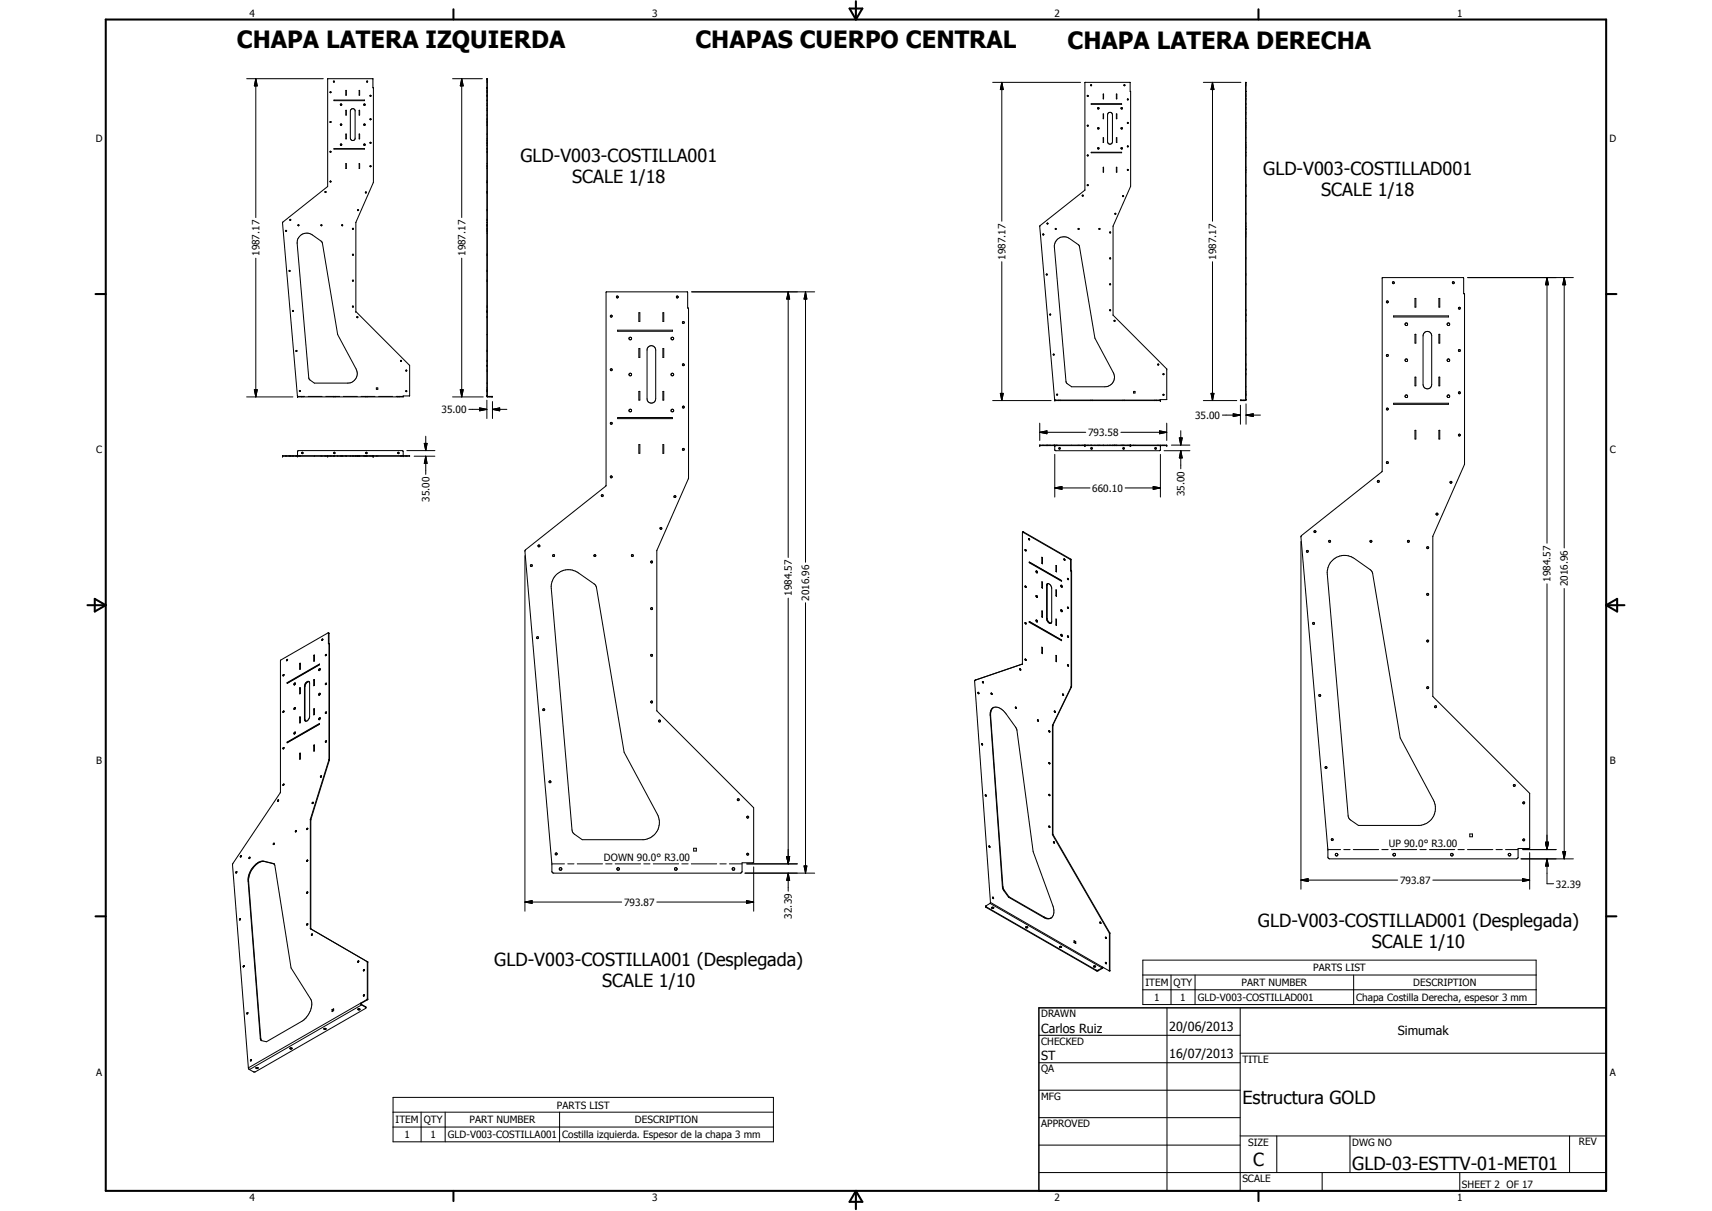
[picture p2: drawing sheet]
<svg xmlns="http://www.w3.org/2000/svg" width="594mm" height="420mm" viewBox="0 0 594 420" stroke-linecap="round" stroke-linejoin="round" font-family="sans-serif">
<defs><g id="words">
<g font-size="8.2">
<text x="82.2" y="16.6">CHAPA LATERA IZQUIERDA</text>
<text x="241.3" y="16.7">CHAPAS CUERPO CENTRAL</text>
<text x="370.5" y="16.9">CHAPA LATERA DERECHA</text>
</g>
<g font-size="6.3">
<text x="180.6" y="56.1">GLD-V003-COSTILLA001</text>
<text x="198.6" y="63.6">SCALE 1/18</text>
<text x="438.4" y="60.7">GLD-V003-COSTILLAD001</text>
<text x="458.5" y="68.2">SCALE 1/18</text>
<text x="436.5" y="321.5">GLD-V003-COSTILLAD001 (Desplegada)</text>
<text x="476.1" y="329">SCALE 1/10</text>
<text x="171.5" y="335">GLD-V003-COSTILLA001 (Desplegada)</text>
<text x="209" y="342.5">SCALE 1/10</text>
<text x="431.1" y="383.1">Estructura GOLD</text>
<text x="434.8" y="404.7">C</text>
<text x="469.2" y="406">GLD-03-ESTTV-01-MET01</text>
</g>
<g font-size="4.4">
<text x="361.3" y="358.4">Carlos Ruiz</text>
<text x="405.7" y="357.7">20/06/2013</text>
<text x="485" y="359.2">Simumak</text>
<text x="361.3" y="367.9">ST</text>
<text x="405.7" y="367.2">16/07/2013</text>
</g>
<g font-size="3.5">
<text x="86.6" y="5.8">4</text>
<text x="226.3" y="5.8">3</text>
<text x="365.9" y="5.8">2</text>
<text x="505.6" y="5.8">1</text>
<text x="33.3" y="49.4">D</text>
<text x="558.5" y="49.4">D</text>
<text x="90.1" y="88.8" transform="rotate(-90 90.1 88.8)">1987.17</text>
<text x="161.5" y="88.8" transform="rotate(-90 161.5 88.8)">1987.17</text>
<text x="348.9" y="90" transform="rotate(-90 348.9 90)">1987.17</text>
<text x="422.1" y="90" transform="rotate(-90 422.1 90)">1987.17</text>
<text x="153.2" y="143.3">35.00</text>
<text x="414.7" y="145.3">35.00</text>
<text x="377.6" y="151.3">793.58</text>
<text x="33.4" y="157.3">C</text>
<text x="558.6" y="157.3">C</text>
<text x="379" y="170.6">660.10</text>
<text x="411" y="172.2" transform="rotate(-90 411 172.2)">35.00</text>
<text x="149" y="174.1" transform="rotate(-90 149 174.1)">35.00</text>
<text x="538.1" y="201.8" transform="rotate(-90 538.1 201.8)">1984.57</text>
<text x="544.1" y="203.4" transform="rotate(-90 544.1 203.4)">2016.96</text>
<text x="274.8" y="206.8" transform="rotate(-90 274.8 206.8)">1984.57</text>
<text x="280.8" y="208.4" transform="rotate(-90 280.8 208.4)">2016.96</text>
<text x="33.4" y="265.2">B</text>
<text x="558.6" y="265.2">B</text>
<text x="481.9" y="293.9">UP 90.0° R3.00</text>
<text x="209.6" y="298.9">DOWN 90.0° R3.00</text>
<text x="485.9" y="306.6">793.87</text>
<text x="539.9" y="307.9">32.39</text>
<text x="216.6" y="314.2">793.87</text>
<text x="274.8" y="318.7" transform="rotate(-90 274.8 318.7)">32.39</text>
<text x="455.7" y="337">PARTS LIST</text>
<text x="397.5" y="342.1">ITEM</text>
<text x="400.6" y="347.3">1</text>
<text x="407.2" y="342.1">QTY</text>
<text x="409.6" y="347.3">1</text>
<text x="415.6" y="347.3">GLD-V003-COSTILLAD001</text>
<text x="430.8" y="342.1">PART NUMBER</text>
<text x="470.6" y="347.3">Chapa Costilla Derecha, espesor 3 mm</text>
<text x="490.4" y="342.1">DESCRIPTION</text>
<text x="361.3" y="353">DRAWN</text>
<text x="361.3" y="362.5">CHECKED</text>
<text x="431.1" y="368.7">TITLE</text>
<text x="33.4" y="373.2">A</text>
<text x="361.3" y="372.1">QA</text>
<text x="558.6" y="373.2">A</text>
<text x="361.3" y="381.6">MFG</text>
<text x="137.3" y="389.7">ITEM</text>
<text x="147.1" y="389.7">QTY</text>
<text x="163" y="389.7">PART NUMBER</text>
<text x="193.2" y="384.6">PARTS LIST</text>
<text x="220.3" y="389.7">DESCRIPTION</text>
<text x="140.3" y="394.9">1</text>
<text x="149.4" y="394.9">1</text>
<text x="155.4" y="394.9">GLD-V003-COSTILLA001</text>
<text x="195.1" y="394.9">Costilla izquierda. Espesor de la chapa 3 mm</text>
<text x="361.3" y="391.1">APPROVED</text>
<text x="433.1" y="397.5">SIZE</text>
<text x="469.2" y="397.5">DWG NO</text>
<text x="547.9" y="397.4">REV</text>
<text x="431.1" y="410.2">SCALE</text>
<text x="507.3" y="412.3">SHEET 2 OF 17</text>
<text x="86.6" y="416.7">4</text>
<text x="226.3" y="416.7">3</text>
<text x="365.9" y="416.7">2</text>
<text x="505.6" y="416.7">1</text>
</g>
</g></defs>
<g fill="none" stroke="#000" stroke-width=".35">
<path d="M85.6 27.3h26.6M88.8 27.3l.5 2.5h-1zM88.8 27.3v48.2M113.7 27.3h15.7l.2 35.9-6.1 14v30.9l18.6 18.6v10.6M113.7 27.3v37.3l-15.7 12.6 5.2 60.2M113.8 27.3h-.1M115.7 28.2h.2v.3zM115.9 34.7h10.6v.2h-10.6zM115.9 28.2h.1M118.1 36.2l.4-.1 .1 .3-.5 .1zM120 31.4l.2 1.6zM120 38.3l.2 1.6z"/>
<path d="M122 37.8h.8l.4 .5v9.8a.84 .84 0 0 1-.9 .7 .84 .84 0 0 1-.7-.9v-9.4zM124.6 31.4l.2 1.6zM124.6 38.3l.2 1.6zM127.2 28.2h.3v.3zM127.5 28.2h.1M128.4 33.1h.3l-.1 .3zM129.3 27.3h.1M157 27.3h10.4M160.2 27.3l.5 2.5h-1zM160.2 27.3v48.2M168.9 33.4h.2M168.9 33h.2"/>
<path d="M168.9 32.2h.2M168.9 28.5h.2M168.9 31.4h.2M168.9 39.9h.2M168.9 38.3h.2M168.9 34.9h.2M168.9 34.7h.2M168.9 36.1h.2M168.9 30.4h.2M168.9 37.7h.2M168.9 31.8h.2M168.9 36.6h.2"/>
<path d="M168.9 28.1h.2M344.5 28.6h30.5M347.6 28.6l.5 2.5h-1zM347.6 28.6v48.2M378.5 29.5l.2-.1 .1 .3zM378.7 36h10.5v.2h-10.5zM382.8 39.5l.1 1.7zM382.8 32.6l.1 1.7zM384.6 39.2a.85 .85 0 0 1 .9-.2 .85 .85 0 0 1 .5 .8v9.4a.85 .85 0 0 1-.8 .8 .85 .85 0 0 1-.9-.8v-9.4zM387.4 39.5l.2 1.7zM387.4 32.6l.2 1.7zM389 37.4h.4l.1 .3-.5 .1z"/>
<path d="M390.1 29.5h-.1M390.1 29.5l.2-.1v.3h-.2zM392.2 31.7l-.1-3.1h-15.6v37.4l-15.7 12.5 5.2 60.5M392.2 31.7h.1M392.2 31.7l.1 32.9-6.1 13.8v30.9l18.7 18.7v10.6h-2.2v.4h-36.7M417.6 28.6h13M420.7 28.6l.6 2.5h-1.1zM420.7 28.6v48.2M432.2 33.1h.2M432.2 34.7h.2M432.2 33.4h.2M432.2 39h.2"/>
<path d="M432.2 37.3h.2M432.2 36.2h.2M432.2 36h.2M432.2 39.5h.2M432.2 34.3h.2M432.2 32.6h.2M432.2 29.8h.2M432.2 29.4h.2M432.2 31.7h.2M432.2 37.8h.2M114.6 52.5l.3 .2-.1 .1zM115.9 51.6l10.6 .1z"/>
<path d="M118.1 50h.4l.1 .3-.5 .1zM118.1 43.1h.5l-.1 .4-.4-.1zM120 46.5l.2 1.7zM120 56.8l.2 1.7zM124.6 46.5l.2 1.7zM124.6 56.8l.2 1.7zM126.3 43.1h.4l-.1 .4-.3-.1zM128.4 57.5l.3 .3h-.3zM128.4 41.2l.3 .3h-.3zM168.9 42.5h.2M168.9 42.2h.2M168.9 41.2h.2"/>
<path d="M168.9 49.7h.2M168.9 52.8h.2M168.9 52.5h.2M168.9 58.5h.2M168.9 56.8h.2M168.9 48.2h.2M168.9 46.5h.2M168.9 51.7h.2M168.9 51.6h.2M168.9 50h.2M168.9 43.5h.2M168.9 43h.2"/>
<path d="M168.9 57.5h.2M168.9 57.9h.2M168.9 41.6h.2M168.9 49.3h.2M168.9 50.5h.2M168.9 48.8h.2M377.4 53.8h.2l-.1 .3zM378.7 52.8l10.5 .2zM381 44.3h.3v.4l-.4-.1zM381 51.2l.3 .1v.4l-.4-.2zM382.8 47.8l.1 1.6zM382.8 58l.1 1.7z"/>
<path d="M387.4 47.8l.2 1.6zM387.4 58l.2 1.7zM389 44.4h.5l-.1 .3h-.4zM389 51.3l.5 .1-.1 .3-.4-.1zM391.2 50.7l.3 .1-.2 .2zM391.2 58.8l.3 .3h-.3zM391.2 42.5l.3 .2-.2 .1zM432.2 41.2h.2M432.2 52.8h.2M432.2 51.7h.2M432.2 43.4h.2M432.2 42.5h.2"/>
<path d="M432.2 54.1h.2M432.2 53.8h.2M432.2 43.8h.2M432.2 51h.2M432.2 44.7h.2M432.2 44.3h.2M432.2 51.2h.2M432.2 53h.2M432.2 59.7h.2M432.2 58h.2M432.2 49.4h.2M432.2 47.8h.2"/>
<path d="M432.2 59.1h.2M432.2 58.8h.2M432.2 42.8h.2M432.2 50.6h.2M432.2 50h.2M99.2 79.9l.3 .2-.2 .2zM100.6 76.2l.2-.1v.4zM103.4 78.1h.4l-.3 .3zM103.5 78h.1M111.4 78h.2v.3zM112.8 66.7h.1M112.8 66.5h.3l-.1 .3z"/>
<path d="M114.7 62.8l.1 .4-.3-.2zM118.6 78.2v.1M118.6 78l.3 .3-.3-.1zM122.3 79.3l.4 .1-.4 .1zM122.3 79.2v.1M124.1 72.8l.3 .2-.3 .1zM126.8 66.7l.2-.1 .1 .3zM168.9 78h.2M168.9 63.2h.2M168.9 76.5h.2M168.9 76.1h.2M168.9 73.1h.2"/>
<path d="M168.9 66.6h.2M168.9 79.5h.2M168.9 79.2h.2M168.9 79.9h.2M168.9 66.8h.2M168.9 66.4h.2M168.9 78.4h.2M168.9 62.8h.2M168.9 72.7h.2M168.9 67h.2M366.2 79.3l.2-.1v.4zM374.1 79.4h.4l-.2 .2z"/>
<path d="M375.6 67.7l.3 .3h-.3zM377.3 64.2l.3 .1-.2 .1zM381.3 79.4h.4l-.2 .2zM386.9 74l.3 .3h-.3zM389.6 67.9l.3 .3h-.3zM432.2 64.4h.2M432.2 79.2h.2M432.2 74.3h.2M432.2 74h.2M432.2 67.9h.2M432.2 77.7h.2M432.2 77.4h.2"/>
<path d="M432.2 67.7h.2M432.2 64.1h.2M432.2 79.6h.2M432.2 68.2h.2M432.2 68.1h.2M88.8 89.6v48.1M100.4 93.9l.2-.1v.3zM103.9 82a3.4 3.4 0 0 1 4.5-.5l3 2.2 .5 .7 5.3 31.7 6.4 11.9a3.3 3.3 0 0 1-3 4.9h-11.5l-1.9-1.6-4.1-46.8 .1-1.3zM122.3 97.2l.3 .3h-.3zM122.3 88.3l.3 .2h-.3zM160.2 89.6v48.1M168.9 94.1h.2"/>
<path d="M168.9 93.8h.2M168.9 97.2h.2M168.9 88.6h.2M168.9 80.3h.2M168.9 80.9h.2M168.9 97.6h.2M168.9 88.2h.2M347.6 90.8v48.2M367 83a3.4 3.4 0 0 1 4.1-.2l3.1 2.1 .4 .5 5.3 31.9 6.4 12a3.3 3.3 0 0 1-2.9 4.9h-11.5l-1.7-1.2-.3-.5-4.1-47.2 .4-1.3zM385.1 89.6l.2-.1 .1 .2zM385.1 98.6v.1M385.1 98.5l.3 .1-.1 .2z"/>
<path d="M385.1 80.5l.3 .3h-.3zM420.7 90.8v48.2M432.2 98.5h.2M432.2 89.8h.2M432.2 89.5h.2M432.2 81.5h.2M432.2 80.8h.2M432.2 80.5h.2M432.2 95.4h.2M432.2 98.8h.2M432.2 82.2h.2M432.2 81.2h.2"/>
<path d="M432.2 95h.2M479.6 96.4l28.2-.1 .1 .2v5.4l.3 .1v59.1l-11 25v55.5l33.6 33.7v19l-4 .1v3.2l-.6 .4h-64.8l-.6-.6-.1-3-9.3-108.2 28.2-22.8zM483.3 97.8h.3l.2 .5h-.5zM509.3 96.3h36.7M536.8 96.3l.5 2.5h-1zM536.8 96.3v92.2M542.8 96.3l.5 2.5h-1zM542.8 96.3v93.8M101.6 107.7l.2 .2-.2 .2zM122.3 106.2l.4 .1-.2 .3zM123.9 109.9h.3l-.1 .3zM168.9 106.6h.2"/>
<path d="M168.9 110.2h.2M168.9 109.9h.2M168.9 107.7h.2M168.9 116.1h.2M168.9 106.2h.2M168.9 108.1h.2M210.4 101.3h28.1l.1 .2v5.3l.3 .3v58.9l-11 25v55.6l33.6 33.6v19l-4 .1v3l-.6 .6h-64.8l-.6-.6v-3l-9.3-108.2 28.1-22.7zM214.3 114.6h19v.3h-19zM221.7 108.5h.3v3h-.3zM230 108.5h.3v3h-.3zM236.9 111.7a.33 .33 0 0 1 .5 0 .33 .33 0 0 1-.1 .5 .33 .33 0 0 1-.5-.1zM240 101.3h42.7"/>
<path d="M273.5 101.3l.5 2.5h-1zM273.5 101.3v92.1M279.5 101.3l.5 2.5h-1zM279.5 101.3v93.8M364.3 109.2v.1M364.3 109h.3l-.1 .3zM385.1 107.5h.3l-.1 .3zM386.6 111.2l.3 .2h-.3zM432.2 111.5h.2M432.2 111.1h.2M432.2 109.3h.2M432.2 109h.2"/>
<path d="M432.2 107.8h.2M432.2 117.3h.2M432.2 107.4h.2M483.6 109.6h19v.4h-19zM491 103.5h.3v3.1h-.3zM491 116h.3v3h-.3zM494.1 115.7a1.5 1.5 0 0 1 1.7-.6 1.5 1.5 0 0 1 1 1.4v16.9a1.5 1.5 0 0 1-1.5 1.5 1.5 1.5 0 0 1-1.5-1.5v-16.9zM499.3 103.5h.3v3.1h-.3zM499.3 116h.3v3h-.3zM85.6 137.7h16M88.3 135.2h1l-.5 2.5zM102.7 121.6l.3 .1-.1 .2z"/>
<path d="M103.2 137.4h.1M103.2 137.4v.1M103.2 137.5h2.5M103.9 135.5l.3 .3h-.3zM104.6 137.5v.2M105.1 137.5v.2M106.9 137.5h4.9M113 137.5h4.9M115.8 137.5v.2M116.3 137.5v.2M119.1 137.5h4.9M125.3 137.5h4.8"/>
<path d="M126.9 137.5v.2M127.4 137.5v.2M130.6 134.6h.5v.5h-.5zM131.4 137.5h4.9M137.4 137.5h2.5M138 137.5v.2M138.5 137.5v.2M139 125.1l.4 .1-.3 .2zM140.9 135.6h.2v.3zM140.9 128.4h.2v.3zM142.1 137.3v.1M142.1 137.4h-2.2v.3h-36.7v-.2"/>
<path d="M157 137.7h10.7M159.7 135.2h1l-.5 2.5zM168.9 135.1h.2M168.9 134.6h.2M168.9 137.4h.2M168.9 121.6h.2M168.9 135.8h.2M168.9 125.4h.2M168.9 128.4h.2M168.9 137.4v-110.1l.2 110.1M168.9 132.9h.2M168.9 138.9v6.3"/>
<path d="M168.9 137.4l.4 .3M168.9 122h.2M168.9 135.5h.2M168.9 125h.2M168.9 128.8h.2M169.1 137.4l1.8 .1-1.6 .2M169.3 137.5v.2M169.8 137.5v.2M170.3 137.5v.2M170.9 139.3v5.9M221.7 120.9h.3v3.1h-.3zM221.7 135.8h.3v3h-.3z"/>
<path d="M225 120.4a1.51 1.51 0 0 1 1.6-.3 1.51 1.51 0 0 1 .9 1.4v16.8a1.5 1.5 0 0 1-1.5 1.6 1.5 1.5 0 0 1-1.5-1.6v-16.8zM230 120.9h.3v3.1h-.3zM230 135.8h.3v3h-.3zM236.9 126.3a.34 .34 0 0 1 .5 .1 .34 .34 0 0 1-.1 .5 .34 .34 0 0 1-.5-.2zM344.5 139h20.2M347.1 136.5h1l-.5 2.5zM365.5 123l.2-.1 .1 .2zM366 138.9h.1M366 138.8h.1M366 138.8h36.7M366.7 136.8l.3 .2-.3 .1zM367.4 138.8v.2"/>
<path d="M367.9 138.8v.2M378.5 138.8v.2M379 138.8v.2M389.7 138.8v.2M390.1 138.8v.2M393.4 135.8h.5v.6h-.5zM400.8 138.8v.2M401.3 138.8v.2M401.8 126.4l.3 .2h-.3zM401.8 126.4h-.1M403.6 136.8l.3 .1-.1 .3zM404.8 138.6h.1"/>
<path d="M417.6 139h11.6M420.2 136.5h1.1l-.6 2.5zM431 138.8v.2M431.5 138.8v.2M432 138.8v.2M432.2 138.6l-1.8 .2 1.6 .2M432.2 135.8h.2M432.2 137.1h.2M432.2 136.4h.2M432.2 138.6h.2M432.2 126.7h.2M432.2 123.2h.2"/>
<path d="M432.2 122.9h.2M432.2 130h.2M432.2 129.7h.2M432.2 137.2h.2M432.2 134.2h.2M432.2 138.6v-110l.2 110M432.2 126.3h.2M432.2 136.7h.2M432.2 136.8h.2M432.4 138.6l-.4 .4M483.6 139.9h19v.4h-19zM491 130.9h.3v3h-.3z"/>
<path d="M499.3 130.9h.3v3h-.3zM98 158.1l44.1 .2zM99.1 158.1v.2M99.5 158.1v.2M100.3 158.1v.2M100.6 158.1v.2M100.7 158.1v.2M100.9 158.1v.2M101.5 158.1v.2M101.8 158.1v.2M102.7 158.1v.2M103 158.1v.2"/>
<path d="M103.1 158.1v.2M103.2 158.3v-1.6l.4-.4h36l.3 .4v1.6M103.4 158.1v.2M103.8 158.1v.2M103.9 158.1v.2M104.3 158.1v.2M109.1 158.1v.2M111.4 158.1v.2M111.7 158.1v.2M112.8 158.1v.2M113.2 158.1v.2M113.7 158.1v.2"/>
<path d="M114.5 158.1v.2M114.9 158.1v.2M115.7 158.1v.2M115.9 158.1v.2M116 158.1v.2M117.2 158.1v.2M118.1 158.1v.2M118.6 158.1v.2M118.9 158.1v.2M120 158.1v.2M120.2 158.1v.2M121.6 158.1v.2"/>
<path d="M122.3 158.1v.2M122.7 158.1v.2M123.2 158.1v.2M123.5 158.1v.2M123.8 158.1v.2M124 158.1v.2M124.1 158.1v.2M124.2 158.1v.2M124.5 158.1v.2M124.6 158.1v.2M124.8 158.1v.2M126.2 158.1v.2"/>
<path d="M126.5 158.1v.2M126.7 158.1v.2M127.1 158.1v.2M127.2 158.1v.2M127.6 158.1v.2M128.4 158.1v.2M128.8 158.1v.2M129.4 158.1v.2M129.6 158.1v.2M130.6 158.1v.2M131.1 158.1v.2M139 158.1v.2"/>
<path d="M139.4 158.1v.2M140.8 158.1v.2M141.2 156.3h9.7M141.2 158.1v.2M143.7 158.3h7.2M147.2 153.8h1l-.5 2.5zM147.7 158.3l.5 2.5h-1zM147.7 151.3v5M147.7 158.3v6.3M162.7 142h6.2M166.4 141.5l2.5 .5-2.5 .5zM170.9 142l2.5-.5v1z"/>
<path d="M170.9 142h5M214.3 144.9h19v.3h-19zM221.7 154.3h.3v3h-.3zM230 154.3h.3v3h-.3zM236.8 155.8a.34 .34 0 0 1 .5-.1 .34 .34 0 0 1 0 .5 .34 .34 0 0 1-.5-.1zM360.8 150l2.5-.5v1zM360.8 154.4l44.1 .2zM360.8 146.8v6M360.8 150h16M361.9 154.4v.2M362.2 154.4v.2M363 154.4v.2"/>
<path d="M363.3 154.4v.2M363.4 154.4v.2M363.7 154.4v.2M364.3 154.4v.2M364.6 154.4v.2M365.5 154.4v.2M365.8 154.4v.2M366 154.4v1.6l.3 .4h36l.4-.2v-1.8M366 154.6v.1M366 157.6v14.9M366.2 154.4v.2M366.5 154.4v.2"/>
<path d="M366.6 154.4v.2M367 154.4v.2M367.5 155.4l.2-.1a.26 .26 0 0 1 .2 .4 .26 .26 0 0 1-.5 0zM371.9 154.4v.2M374.1 154.4v.2M374.5 154.4v.2M375.5 154.4v.2M375.9 154.4v.2M376.5 154.4v.2M377.3 154.4v.2M377.6 154.4v.2M378.4 154.4v.2"/>
<path d="M378.6 155.4l.4 .1-.1 .3-.4-.1zM378.7 154.4v.2M378.8 154.4v.2M379.9 154.4v.2M380.9 154.4v.2M381.3 154.4v.2M381.7 154.4v.2M382.8 154.4v.2M382.9 154.4v.2M384.3 154.4v.2M385.1 154.4v.2M385.4 154.4v.2"/>
<path d="M386 154.4v.2M386.2 154.4v.2M386.6 154.4v.2M386.8 154.4v.2M386.9 154.4v.2M387.2 154.4v.2M387.4 154.4v.2M387.6 154.4v.2M389 150h15.9M389 154.4v.2M389.2 154.4v.2M389.5 154.4v.2"/>
<path d="M389.8 155.4l.2-.1a.26 .26 0 0 1 .1 .4 .26 .26 0 0 1-.4 0zM389.9 154.4v.2M390.3 154.4v.2M391.2 154.4v.2M391.5 154.4v.2M392.2 154.4v.2M392.3 154.4v.2M393.4 154.4v.2M393.9 154.4v.2M400.8 155.4l.5 .1-.2 .3-.3-.1zM401.7 154.4v.2M402.1 154.4v.2"/>
<path d="M402.4 149.5l2.5 .5-2.5 .5zM402.7 157.6v14.9M403.6 154.4v.2M403.9 156.4h9M403.9 154.4v.2M404.9 146.8v6M406.5 154.4h6.4M409.2 151.9h1l-.5 2.5zM409.7 156.4l.5 2.5h-1zM409.7 149.4v5M409.7 156.4v6.2M424.2 144h6.2"/>
<path d="M427.9 143.6l2.5 .4-2.5 .5zM430.4 140.6v6.6M432.4 144l2.5-.4v.9zM432.4 140.1v7.1M432.4 144h5M481.3 141.6h.3a.34 .34 0 0 1 .1 .5 .34 .34 0 0 1-.5 0 .34 .34 0 0 1 .1-.5zM491 149.3h.3v3h-.3zM499.3 149.3h.3v3h-.3zM233.9 172.2a.34 .34 0 0 1 .5-.2 .34 .34 0 0 1 0 .6 .34 .34 0 0 1-.5-.1zM366 169.3l2.5-.5v1zM366 169.3h12.2M390.4 169.3h12.3"/>
<path d="M400.2 168.8l2.5 .5-2.5 .5zM481.2 160.3l.4-.1a.33 .33 0 0 1 .1 .5 .33 .33 0 0 1-.4 .1 .33 .33 0 0 1-.1-.5zM498.4 178.1h.4a.33 .33 0 0 1 .2 .4 .33 .33 0 0 1-.5 .1 .33 .33 0 0 1-.1-.5zM182.2 192.8v123.3M184.1 196h.6a.35 .35 0 0 1-.1 .5 .35 .35 0 0 1-.5-.1zM186.7 189.3l.4-.2 .2 .5-.4 .1zM192 192.4h.3l.1 .4a.34 .34 0 0 1-.5 .2 .34 .34 0 0 1 .1-.6zM193.1 199.3a5.9 5.9 0 0 1 7.6-.5l5.5 3.8 .7 1 9.7 57.4 11.5 21.5a6 6 0 0 1-4.7 8.8h-21.3l-2.8-1.9-.6-.7-7.4-84.5a6 6 0 0 1 1.8-4.9zM206.2 192.5l.4-.1a.33 .33 0 0 1 .1 .5 .33 .33 0 0 1-.4 .1 .33 .33 0 0 1-.1-.5zM219.2 192.5l.4-.1a.35 .35 0 0 1 .1 .6 .35 .35 0 0 1-.6-.1zM225.9 194.7l.2-.1a.33 .33 0 0 1 .3 .5 .33 .33 0 0 1-.5 .2 .33 .33 0 0 1 0-.6zM229.1 183.1l.4-.1 .2 .5a.35 .35 0 0 1-.5 .1 .35 .35 0 0 1-.1-.5z"/>
<path d="M354.9 184.6l-.1 45.8M354.9 184.6h.1M354.9 184.6l16.5 9.5M355.1 184.5l-.2 .1M355.1 184.5l16.5 9.5M355.8 190.7l-.1 .2 .3 .2M355.8 190.7h.1M355.8 190.7l.3 .4M356.1 191.1h-.1M357.1 186.9l-.2 .1 .3 .3M357.1 186.9l.2 .4M357.1 186.9l.2 .3"/>
<path d="M357.2 195l11.2 6.4v.3l-11.2-6.5zM357.3 187.3h-.1M357.3 195.1h.1M357.3 195.1l-.1 .1M359.5 198.2a.33 .33 0 0 1 .5 .1 .33 .33 0 0 1-.3 .5zM359.7 198.1l.3 .6M361.5 193.3l.2 .2v2l-.2-.1zM361.7 195.3l-.2 .1M366.4 196.2l.2 2.1zM366.6 198.1l-.2 .1M369.2 193.9l.2 .5 .2-.1M369.2 193.9h.1"/>
<path d="M369.2 193.9h.2M369.4 193.9h.1M369.4 193.9l.2 .4M371.4 194.1l.1 .2M371.5 198l.2 .2M371.5 194.3v3.7M371.6 194l-.2 .1M371.6 194l.1 .2M371.6 194.1h.1M371.7 194.2l.1 3.9M371.7 198.2l-.1 40.2M371.7 194.2l-.2 .1"/>
<path d="M371.7 197.9l-.2 .1M371.8 198.1v40.2M371.8 198.1l-.1 .1M451.4 187.9v120.6M462 194.8a6 6 0 0 1 8-1l5.5 3.9 .7 1 9.7 57.3 11.5 21.6a6 6 0 0 1-4.7 8.8h-21.3l-3-2.1-.5-.9-7.3-84.2a6 6 0 0 1 1.4-4.4zM114 219.6l-16.6 9.5M114 219.6v3.7M114 219.6l.2 .2M114 219.6l.2 .1M114.2 219.7l-.1 44M273.5 207.5v92.2M279.5 209.1v93.8"/>
<path d="M355.7 203.4l.3 .1v.3zM355.7 216h.2l.1 .5zM355.8 216h.1M355.8 203.3h.1M355.8 216l.3 .4M355.8 203.3l.3 .4M357.2 215.6l11.2 6.4v.3l-11.2-6.4zM357.3 215.8l11.1 6.3M357.3 215.8l-.1 .1M357.3 215.7v.1M359.5 215.2h.4l.1 .6-.3-.1zM359.5 206.7h.4l.1 .6-.3-.1z"/>
<path d="M359.7 215.1l.3 .6M359.7 206.6l.3 .6M361.5 201.8l.2 .2v2l-.2-.1zM361.5 212h.2v2.1l-.2-.1zM361.7 203.8l-.2 .1M361.7 213.9l-.2 .1M363.2 203.1l.1-.5a1.4 1.4 0 0 1 1.6 1.3l-.1 12.3M363.2 203.1v11.5M363.2 214.6a1.35 1.35 0 0 0 1.6 1.6M363.4 214.5l-.2 .1M363.4 203l-.2 .1M363.6 202.5l-.2 12.3 .4 .8 1 .6"/>
<path d="M366.4 204.6l.2 2.2zM366.4 214.8l.2 2.1zM366.6 216.7l-.2 .1M366.6 206.6l-.2 .1M368.1 203.1l.4 .1v.5l-.2-.1zM368.1 211.6l.4 .1v.5l-.2-.1zM368.3 203l.3 .6M368.3 211.6l.3 .5M370.4 210.7l.3 .1v.3zM370.5 200.7l-.1 .2 .3 .2M370.5 210.7h.1M370.5 200.7h.1"/>
<path d="M370.5 200.7l.3 .4M370.6 210.7l.2 .3M370.6 200.7l.2 .3M370.8 201.1h-.1M495.2 206h.5l-.1 .5-.5-.1zM536.8 202.6v92.2M542.8 204.2v93.8M97.3 229.2v45.7l-16.6 25 5.5 70.6M97.4 229.1l-.1 .1M98.3 234.1v.4M98.4 234l-.1 .5M98.4 234l-.1 .1"/>
<path d="M98.5 234.1l-.2 .4M99.6 236.9l11.3-6.5v.2l-11.3 6.5zM99.6 236.9h.2M99.8 228.9l-.2 .3M99.8 228.9h-.3l.1 .3M99.8 236.9v.1M102.2 237l.3 .2-.4 .5-.1-.3zM102.4 237h.1M102.5 237.1l-.4 .5M104 230.2l.2-.1-.2 2.1zM104 238.7l.2-.1-.2 2.1zM104 238.7l.2 .1"/>
<path d="M104 230.2l.2 .1M105.7 238v11.6M105.7 238l.1 .2M105.8 238.2v11.5M107.3 236.5a1.36 1.36 0 0 0-1.6 1.5M107.3 236.5l.1 12.5a1.02 1.02 0 0 1-.6 1 1.02 1.02 0 0 1-1.1-.1v-.3M107.3 236.5a1.69 1.69 0 0 0-1.5 1.7M108.9 227.4l.2-.2v2.1l-.2 .1zM108.9 235.9l.2-.1v2l-.2 .1zM108.9 227.4l.2 .1M108.9 235.9l.2 .1M110.7 232.1h.4l-.2 .6-.3-.1z"/>
<path d="M110.9 230.6l-11.1 6.3M111.1 232.1l-.3 .6M112 221.7l-.3 .3 .1 .2M112 221.7h.1M112 221.7l-.2 .5M112 221.8l-.2 .4M112.9 237.2l.4-.1-.2 .4zM113.3 227.1l-.2 .4M113.3 227.1l-.4 .1 .2 .3M113.3 237.2l-.2 .3M114.1 223.3h-.1M114.1 223.3l.2 .1"/>
<path d="M114.3 223.4v40.3M186.3 221a.33 .33 0 0 1 .6 .2 .33 .33 0 0 1-.4 .4l-.3-.2zM225.9 227.1l.2-.1a.33 .33 0 0 1 .3 .5 .33 .33 0 0 1-.5 .1 .33 .33 0 0 1 0-.5zM338.3 236.1l5.4 77M338.4 236l-.1 .1M338.5 236l-.2 .1M338.5 235.9v.1M338.5 235.9l-.1 .1M340.9 236.5l.1 .4 .3-.1M340.9 236.5h.2M340.9 236.5h.1M341.1 236.5l.2 .4"/>
<path d="M341.1 236.5l.2 .3M353.9 232.1l.2 .4 .1-.1M353.9 232h.1M353.9 232v.1M354 232l.2 .4M354.8 230.4l-16.4 5.6M354.8 230.4l-16.3 5.5M355.8 228.6l-.1 .3 .3 .3M355.8 228.6h.1M355.8 228.6l.3 .5M355.8 228.6l.1 .3M355.9 228.9l.1 .1"/>
<path d="M356 229h.1M356.1 229.1l-.1 .1M361.5 224.5l.2 .2v2l-.2-.1zM361.7 226.5l-.2 .1M366.4 227.4l.2 2.1zM366.6 229.3l-.2 .1M368.3 220.1l.3 .5M370.4 220.7l.3 .1 .1 .3zM370.5 230.6l-.1 .3 .4 .2M370.5 230.6h.1M370.5 220.6h.1M370.5 230.6l.3 .5"/>
<path d="M370.6 220.6l.2 .4M370.6 230.6l.2 .4M371.6 238.4l-6.4 13.3M371.8 238.3l-.2 .1M371.8 238.3l-6.4 13.3M495.2 238.4h.5l-.1 .5-.5-.1zM98.2 246.8l.3-.1-.2 .5zM98.2 259.5l.3-.1-.2 .4zM98.4 247.1l-.1 .1M98.5 246.8l-.2 .3M98.5 259.5l-.2 .3M99.6 257.5l11.3-6.5v.3l-11.3 6.4z"/>
<path d="M99.6 257.5l.2 .1M99.8 257.6h.1M102 246.1h.1M102 254.6h.1M102.1 246.1v.1M102.1 254.6v.1M102.4 245.5l-.3 .1-.1 .5M102.4 245.5h.1M102.4 254l-.3 .2-.1 .4M102.4 254h.1M102.5 245.5l-.4 .7M102.5 254l-.4 .7"/>
<path d="M102.5 245.6l-.4 .6M102.5 254.1l-.4 .6M104 248.8l.2-.1-.2 2.1zM104 248.8l.2 .1M105.7 249.6l.1 .1M105.8 249.7l.2 .5M108.9 246l.2-.1v2l-.2 .1zM108.9 258.6l.2-.2v2.1l-.2 .1zM108.9 258.6l.2 .1M108.9 246l.2 .1M110.7 249.3l.4-.2-.4 .6zM110.7 240.6h.4l-.4 .6z"/>
<path d="M110.9 251.2l-11.1 6.4M111.1 249.1l-.3 .6M111.1 240.6l-.3 .6M112.9 257.2l.4-.2-.1 .5h-.3zM112.9 247.1h.4l-.2 .4zM113.3 257.1l-.2 .4M113.3 247.1l-.2 .4M188.5 246a.34 .34 0 0 1 .5 .1 .34 .34 0 0 1-.1 .4 .34 .34 0 0 1-.5-.1zM339.5 240.3l.2 .3M339.5 240.3l-.1-.1v.4h.3M340.8 258l-.2 .2 .2 .3 .2-.2M340.8 258l.2 .3"/>
<path d="M340.8 258l.2 .4M343.6 248.2a2.24 2.24 0 0 1 1-2.6 2.24 2.24 0 0 1 2.8 .4l1.8 1.7 3.6 5.5 5.7 42.3 6.8 18.6a3.4 3.4 0 0 1-1 4.6l-.3 .1M343.6 248.2l4.2 59.6M343.7 248.1l4.3 59.5M343.7 248.1l-.1 .1M343.9 240.5v.1M344 240.5l.2 .5-.3-.4M344 240.5h-.1M344.1 240.5l.1 .3M344.2 240.8h.1M344.7 245.5l-.7 1-.3 1.6M352.3 245.4h.3l.1 .4h-.2z"/>
<path d="M352.5 245.4l.2 .3M360.1 249.7v.5l.3-.1M360.1 249.7h.1M360.1 249.7l.1 .1M360.2 249.7v.2M360.2 249.9l.2 .2M360.2 249.8l.2 .3M363.9 253.5l.4 .2v.3zM364.1 253.6l.1 .2M364.2 253.8l.1 .1M365.2 251.7v37.9M365.4 251.6l-.2 .1"/>
<path d="M365.4 251.6v37.9M365.8 246.7l.4 .4zM366 246.7l.2 .4M368.8 240.8v.4l.2 .1M368.8 240.8l.3 .2M368.9 240.8l.1 .3M369.1 241v.3M369.1 241.3h-.1M497.9 245a.33 .33 0 0 1 .6 .1 .33 .33 0 0 1-.4 .4l-.3-.1zM96.5 277.5l.2 .2-.3 .3zM96.6 277.5h.1M96.7 277.6l-.2 .4"/>
<path d="M98.3 272.1v.4M98.4 272v.5M98.4 272.5h-.1M98.4 272l-.1 .1M98.5 272.1l-.2 .4M104 261.4l.2-.1-.2 2.1zM104 261.4l.2 .1M108.6 278.3l-.2 .5 .3-.4M108.6 278.3h.1M108.6 278.3l.1 .1M108.7 278.4l-.2 .4M111.2 269.6v.1"/>
<path d="M111.4 269.6l-.2 .1M111.5 269.3l-.1 .4M111.5 269.2l-.1 .4M111.5 269.2l-.3 .1v.3M114.1 263.7l-6.4 20.6M114.1 263.7h.2M114.2 263.4l.1 .2M114.3 263.7l-6.4 20.7M342 275.8l-.1 .2 .2 .2 .2-.1M342 275.8l.3 .3M363.9 275.6l.4 .1v.4zM364.1 264.5l.2 .5"/>
<path d="M364.1 264.5l-.2 .3 .4 .2M364.1 264.5l.2 .4M364.1 275.6l.2 .4M459.9 266.1l.4-.1a.33 .33 0 0 1 .1 .4 .33 .33 0 0 1-.4 .2 .33 .33 0 0 1-.1-.5zM83.4 297l.3-.1-.2 .4zM83.7 296.8v.1M83.7 297l-.1 .3M86.5 297.4l.2 .2-.3 .3zM86.7 297.5l-.2 .4M91.6 298.8a5.8 5.8 0 0 0-5.3 5l-.2 1.9M91.6 298.8l3.3 .8M91.6 298.8l.2 .1"/>
<path d="M91.8 298.9a5.8 5.8 0 0 0-5.2 4.5l-.3 2.4M91.8 298.9l3.2 .8M94.9 299.6l.2 .1M94.9 299.6l.1 .1M95 292.5l.2 .2-.3 .3zM95 299.7h.1M95.1 299.7l5.9 36.1 6.8 10.8a6.8 6.8 0 0 1-3.1 7.8l-12.3 7-1.7-.4M95.2 292.6v.1M95.2 292.7l-.2 .3M102.6 288.2l.3 .2-.4 .2zM102.9 288.2l-.2 .4M106.4 298.8l.1 .1"/>
<path d="M106.7 287.4l-.3 .4 .3-.1M106.7 298.4l-.3 .4M106.7 298.4h.1M106.7 287.4h.1M106.7 287.7l-.1 .1M106.7 287.4v.3M106.7 298.4l.1 .2-.3 .3M106.8 298.5l-.2 .4M106.8 287.5l-.1 .2M107.7 284.3v37.9M107.7 284.4h.2M107.7 284.3l.2 .1"/>
<path d="M107.9 284.4v37.9l-.2-.1M191.5 299.7h4.4M197 299.7h2.2M200.3 299.7h8.8M210.2 299.7h2.2M213.5 299.7h8.8M223.4 299.7h2.2M226.7 299.7h8.8M236.6 299.7h2.2M239.9 299.7h8.8M240.7 294.3h.9v1h-.9zM249.8 299.7h2.2"/>
<path d="M253.1 299.7h4.4M259.1 299.7h17.6M259.2 283.3l.4-.1 .2 .5-.6 .1zM273 297.2h1l-.5 2.5zM343.3 293.5l.2 .4M343.5 294h-.1M343.5 293.9v.1M343.5 293.9l-.4-.4 .3 .5M364.1 286.6l.2 .5M364.1 286.6l-.2 .3 .4 .2M364.1 286.6l.1 .3M364.2 286.9l.1 .1"/>
<path d="M364.3 287.1h.1M365.2 289.6l19.8 34.2M365.4 289.5l19.7 34.2M365.4 289.4l-.2 .1M365.4 289.5l-.2 .1M365.5 292.1l.2-.1 .2 .5zM365.7 292.1l.2 .3M365.8 292.5h.1M460.7 294.8h4.5M466.3 294.8h2.2M469.6 294.8h8.8M479.5 294.8h2.2"/>
<path d="M482.8 294.8h8.8M492.7 294.8h2.2M496 294.8h8.8M505.9 294.8h2.2M509.2 294.8h8.8M510 289.3h1v1h-1zM519.1 294.8h2.2M522.4 294.8h4.4M527.8 298h18.2M528.4 294.8h11.6M530.8 295.8v12.7M536.3 292.2h1l-.5 2.6z"/>
<path d="M536.8 298l.5 2.5h-1zM536.8 298v8.6h2.3M542.3 295.5h1l-.5 2.5zM82.1 302.4l-.3 .2 .2 .3M82.1 302.4h.1M82.2 302.4v.1M82.2 302.5l-.2 .4M83.2 319.2h.1M83.3 319.2h-.1M83.5 318.8l-.2 .4M83.5 318.8h-.3v.4M86.1 305.7l4.2 54.6"/>
<path d="M86.1 305.7l.2 .1M86.3 305.8l4.2 54.6M106.7 309.4l-.2 .5 .3-.4M106.7 309.4h.1M106.7 309.4l.1 .1M106.8 309.5l-.2 .4M182.2 313l2.5-.5v.9zM182.2 313h33.5M227.9 313h33.6M258.5 302.9h24.2M259 312.5l2.5 .5-2.5 .4zM261.5 300.8v15.3"/>
<path d="M273.5 302.9l.5 2.5h-1zM273.5 302.9v6.3M279 300.4h1l-.5 2.5zM342 314.7h.1M342 314.5l.2 .1M342.1 314.7l.1 .1M342.2 314.6v.2M342.2 314.8l38.2 22M342.2 314.6l38.2 22M343.6 313.4l-1.5 .9-.1 .4M343.6 313.4l38.8 22.4M343.6 313.4h.1"/>
<path d="M343.7 313.3l-.1 .1M343.7 313.1v.2M343.7 313.1l38.9 22.4M344.1 314.9l.5-.2 .2 .3-.3 .2zM344.1 315h.7M344.6 311.3l-.1 .4h.3M344.6 311.3l.2 .4M347.8 307.8l.6 1.2M348 307.6l.5 1.3M348 307.6l-.2 .2M348.4 309l1.6 2.3M348.5 308.9l1.6 2.2"/>
<path d="M348.5 308.9l-.1 .1M350 311.3l12.2 7M350.1 311.1l12.3 7.1M350.1 311.1l-.1 .2M362.2 318.3a2.49 2.49 0 0 0 2.6 .2M362.4 318.2l1.4 .5M362.4 318.2l-.2 .1M381.7 320v.3h.4M381.7 319.9v.1M381.7 319.9h.1M381.8 319.9l.3 .4M451.4 305.4l2.5-.6v1.1z"/>
<path d="M451.4 305.4h33.6M497.2 305.4h33.6M528.3 304.8l2.5 .6-2.5 .5zM84.5 335.1l.2-.1v.2l-.3 .3zM84.7 335.1l-.2 .3M106.7 320.5l-.3 .4 .4-.4M106.7 320.5h.1M106.8 320.5l-.2 .4M107.7 322.2l19.9 11.6M108.4 324.1l-.2 .4M108.4 324.1h-.3l.1 .4M124.2 333.5l.3-.1-.2 .5z"/>
<path d="M124.5 333.4h.1M124.5 333.5l-.2 .3M126.4 336.5l-.2 .3M127.5 333.7l-.1 13.1M127.5 333.7l.1 .1M127.6 333.8l-.1 13.1M355.9 321.8h.7M356 321.9a.32 .32 0 0 1 .3-.4 .32 .32 0 0 1 .3 .3l-.1 .1M356 321.9h.5M367.7 328.4l.3-.1 .4 .2-.5 .2zM367.7 328.6h.7M367.8 328.7h.1"/>
<path d="M372.7 326.4l.6 .3v.7l-.6-.4zM372.9 326.9l-.2 .1M372.9 326.5v.4M372.9 326.9l.4 .3M379.5 335.2l.3-.1 .4 .3-.5 .1zM379.6 335.4h.5M379.6 335.4h-.1M380.4 336.8h.7M380.4 336.6v.2M380.4 336.6h.7M381.1 336.6v.2M382.4 335.8l-1.3 .8"/>
<path d="M382.6 335.5l2.4 1.3M382.6 335.5l-.2 .3M382.8 335.6l-1.7 1.2M383.6 333.9h.1M383.7 333.9l.2 .5-.3-.5M383.7 325.2l-.1 .3 .4 .1M383.7 325.2l.3 .3M383.7 325.2l.1 .2M383.7 333.9l.3 .4M383.9 325.3l.1 .3M385 323.8v13M385.1 323.7v13"/>
<path d="M385.1 336.7l-.1 .1M385.1 323.8l-.1 .1M385.1 323.7l-.1 .1M396.6 333.1h136.5v15.4h-136.5zM396.6 338.3h136.5M406.4 338.3v10.2M414.7 338.3v10.2M469.7 338.3v10.2M85.8 351.3l.2 .2-.3 .3zM85.9 351.5l-.1 .3M86 351.4l-.1 .1M112.4 356.9h.6"/>
<path d="M112.4 356.9l.5-.1 .3 .2-.4 .2zM113.1 356.9h-.1M115.2 350.3l.6-.3v.6l-.6 .4zM115.2 350.3l.2 .1M115.4 350.4v.5M115.8 350.2l-.4 .2M124.2 350.1l.2 .3 .5-.3M124.2 350.1h.7M125.1 348.1l-38.9 22.4M125.1 348.1h.2M125.1 348.1l.4 .6M125.3 348.1l1.5 1.1"/>
<path d="M125.5 348.7l-38.9 22.4M125.5 348.7l1.3 .8M126.4 345.2l-.2 .4M126.4 345.2l-.3 .1 .1 .3M126.8 349.2v.3M126.8 349.5v.4l-38.2 22h-.7l-1.3-.8M126.8 349.2l.2 .5M127.4 346.8l.1 .1M127.4 346.8l-2.3 1.3M127.5 346.6l.1 .1M127.5 346.9l-2.2 1.2M360.5 359.2h69.9"/>
<path d="M396.6 343.4h136.5M405 349.7v63.5M430.4 349.7v63.5M86.2 370.5l.4 .6M86.3 370.8l.1 .1M87 368.1h.1M87.1 368l.1-.4-.3 .2 .1 .3M87.1 368l-.1 .1M87.3 367.7l-.2 .4M88.9 370.5h.6M88.9 370.5l.2 .3 .4-.3M90.3 360.3l.4 .7"/>
<path d="M90.3 360.3l.2 .1M90.5 360.4l.2 .5M100.6 363.7l.2 .3 .5-.3M100.6 363.6h.7M100.6 363.7h.7M360.5 368.7h69.9M360.5 378.2h69.9M430.4 365.4h127M136.4 380.7h132v15.5h-132zM136.4 385.9h132M136.4 391h132M146.1 385.9v10.3"/>
<path d="M154.5 385.9v10.3M194.2 385.9v10.3M360.5 387.8h69.9M360.5 397.3h69.9M430.4 394.1h127M443.1 394.1v12.7M468.5 394.1v12.7M544.7 394.1v12.7M360.5 406.8h196.9M458.8 406.8v6.4M506.6 406.8v6.4"/>
<circle cx="114.7" cy="32" r=".18"/>
<circle cx="126.5" cy="36.3" r=".26"/>
<circle cx="377.4" cy="33.3" r=".18"/>
<circle cx="381.1" cy="37.6" r=".25"/>
<circle cx="391.3" cy="34.5" r=".19"/>
<circle cx="114.7" cy="42.3" r=".17"/>
<circle cx="126.5" cy="50.2" r=".25"/>
<circle cx="128.6" cy="49.5" r=".18"/>
<circle cx="377.5" cy="43.6" r=".17"/>
<circle cx="363.5" cy="77.6" r=".17"/>
<circle cx="362" cy="81.3" r=".2"/>
<circle cx="363.3" cy="95.2" r=".17"/>
<circle cx="504.3" cy="98.1" r=".34"/>
<circle cx="212.1" cy="109.7" r=".34"/>
<circle cx="214.2" cy="103" r=".33"/>
<circle cx="218.7" cy="117.4" r=".46"/>
<circle cx="233.3" cy="117.4" r=".46"/>
<circle cx="235" cy="103" r=".35"/>
<circle cx="481.4" cy="104.8" r=".33"/>
<circle cx="488" cy="112.5" r=".46"/>
<circle cx="502.6" cy="112.5" r=".45"/>
<circle cx="506.4" cy="106.9" r=".34"/>
<circle cx="212.1" cy="128.3" r=".33"/>
<circle cx="218.7" cy="130" r=".45"/>
<circle cx="233.3" cy="130" r=".45"/>
<circle cx="403.8" cy="129.8" r=".19"/>
<circle cx="481.4" cy="123.3" r=".33"/>
<circle cx="488" cy="137.5" r=".45"/>
<circle cx="488" cy="125" r=".46"/>
<circle cx="502.6" cy="125" r=".45"/>
<circle cx="502.6" cy="137.5" r=".45"/>
<circle cx="506.4" cy="121.6" r=".33"/>
<circle cx="506.4" cy="136.3" r=".34"/>
<circle cx="104.9" cy="157.1" r=".25"/>
<circle cx="116" cy="157.2" r=".24"/>
<circle cx="127.1" cy="157.1" r=".25"/>
<circle cx="138.3" cy="157.2" r=".25"/>
<circle cx="212.1" cy="146.9" r=".32"/>
<circle cx="218.7" cy="142.4" r=".44"/>
<circle cx="233.3" cy="142.4" r=".46"/>
<circle cx="237.1" cy="141.2" r=".33"/>
<circle cx="506.4" cy="151" r=".32"/>
<circle cx="209" cy="172" r=".33"/>
<circle cx="212.1" cy="165.5" r=".33"/>
<circle cx="478.3" cy="167" r=".34"/>
<circle cx="503.5" cy="167.3" r=".32"/>
<circle cx="453.7" cy="191.3" r=".32"/>
<circle cx="456.3" cy="184.5" r=".34"/>
<circle cx="461.4" cy="187.8" r=".34"/>
<circle cx="475.7" cy="187.8" r=".34"/>
<circle cx="488.7" cy="187.8" r=".32"/>
<circle cx="495.4" cy="190" r=".34"/>
<circle cx="226.1" cy="211.1" r=".33"/>
<circle cx="455.8" cy="216.3" r=".33"/>
<circle cx="368.3" cy="220.4" r=".34"/>
<circle cx="495.4" cy="222.4" r=".35"/>
<circle cx="226.1" cy="243.6" r=".33"/>
<circle cx="228.8" cy="250.1" r=".34"/>
<circle cx="458" cy="241.3" r=".33"/>
<circle cx="190.8" cy="271.3" r=".33"/>
<circle cx="256.2" cy="277.5" r=".33"/>
<circle cx="525.4" cy="272.5" r=".32"/>
<circle cx="528.7" cy="278.6" r=".34"/>
<circle cx="193" cy="296.3" r=".33"/>
<circle cx="259.5" cy="296.4" r=".33"/>
<circle cx="462.3" cy="291.3" r=".33"/>
<circle cx="463.8" cy="296.5" r=".45"/>
<circle cx="483.8" cy="296.5" r=".45"/>
<circle cx="503.8" cy="296.5" r=".45"/>
<circle cx="523.8" cy="296.5" r=".45"/>
<circle cx="528.8" cy="291.4" r=".33"/>
<circle cx="194.5" cy="301.5" r=".45"/>
<circle cx="214.5" cy="301.5" r=".45"/>
<circle cx="234.5" cy="301.5" r=".46"/>
<circle cx="254.5" cy="301.5" r=".45"/>
<circle cx="126.3" cy="336.6" r=".26"/>
</g>
<g fill="#000">
<circle cx="168.9" cy="30.4" r=".18"/>
<circle cx="168.9" cy="27.3" r=".18"/>
<circle cx="169.1" cy="27.3" r=".18"/>
<circle cx="169.1" cy="30.4" r=".18"/>
<circle cx="432.2" cy="28.6" r=".18"/>
<circle cx="432.4" cy="28.6" r=".18"/>
<circle cx="123.5" cy="108.1" r=".18"/>
<circle cx="168.9" cy="108.1" r=".18"/>
<circle cx="169.1" cy="108.1" r=".18"/>
<circle cx="103.2" cy="137.5" r=".18"/>
<circle cx="168.9" cy="126.7" r=".18"/>
<circle cx="168.9" cy="137.4" r=".18"/>
<circle cx="169.1" cy="126.7" r=".18"/>
<circle cx="169.1" cy="137.4" r=".18"/>
<circle cx="366" cy="138.8" r=".18"/>
<circle cx="402.7" cy="138.8" r=".18"/>
<circle cx="402.7" cy="139" r=".18"/>
<circle cx="404.9" cy="128" r=".18"/>
<circle cx="432.2" cy="138.6" r=".18"/>
<circle cx="432.2" cy="128" r=".18"/>
<circle cx="432.4" cy="138.6" r=".18"/>
<circle cx="432.4" cy="128" r=".18"/>
<circle cx="98" cy="158.1" r=".18"/>
<circle cx="98" cy="158.3" r=".18"/>
<circle cx="103.2" cy="158.2" r=".18"/>
<circle cx="113.7" cy="158.1" r=".18"/>
<circle cx="113.7" cy="158.3" r=".18"/>
<circle cx="129.4" cy="158.1" r=".18"/>
<circle cx="129.4" cy="158.3" r=".18"/>
<circle cx="129.6" cy="158.1" r=".18"/>
<circle cx="129.6" cy="158.3" r=".18"/>
<circle cx="139.9" cy="158.1" r=".18"/>
<circle cx="360.8" cy="154.6" r=".18"/>
<circle cx="360.8" cy="154.4" r=".18"/>
<circle cx="366" cy="154.6" r=".18"/>
<circle cx="376.5" cy="154.6" r=".18"/>
<circle cx="376.5" cy="154.4" r=".18"/>
<circle cx="392.2" cy="154.6" r=".18"/>
<circle cx="392.2" cy="154.4" r=".18"/>
<circle cx="392.3" cy="154.6" r=".18"/>
<circle cx="392.3" cy="154.4" r=".18"/>
<circle cx="402.7" cy="154.6" r=".18"/>
<circle cx="404.9" cy="154.6" r=".18"/>
<circle cx="404.9" cy="154.4" r=".18"/>
<circle cx="355" cy="184.5" r=".18"/>
<circle cx="361.7" cy="195.3" r=".18"/>
<circle cx="366.6" cy="198.1" r=".18"/>
<circle cx="361.7" cy="203.8" r=".18"/>
<circle cx="361.7" cy="213.9" r=".18"/>
<circle cx="366.6" cy="206.6" r=".18"/>
<circle cx="366.6" cy="216.7" r=".18"/>
<circle cx="104.2" cy="238.8" r=".18"/>
<circle cx="104.2" cy="230.3" r=".18"/>
<circle cx="109.1" cy="236" r=".18"/>
<circle cx="114.3" cy="223.4" r=".18"/>
<circle cx="361.7" cy="226.5" r=".18"/>
<circle cx="366.6" cy="229.3" r=".18"/>
<circle cx="104.2" cy="248.9" r=".18"/>
<circle cx="109.1" cy="258.7" r=".18"/>
<circle cx="109.1" cy="246.1" r=".18"/>
<circle cx="365.4" cy="251.6" r=".18"/>
<circle cx="104.2" cy="261.5" r=".18"/>
<circle cx="127.5" cy="333.7" r=".18"/>
<circle cx="385.1" cy="336.7" r=".18"/>
</g>
<g fill="none" stroke="#000" stroke-width=".71">
<path d="M36.7 6.8h520.7v406.4h-520.7zM157.3 3.2v3.6M294.8 3h4.4l-2.2 3.8zM297 .4v6.4M436.7 3.2v3.6M33.1 102h3.6M557.4 102h3.5M30.3 210h6.4M32.9 207.8l3.8 2.2-3.8 2.2zM557.4 210h6.3M557.4 210l3.8-2.2v4.4zM33.1 317.9h3.6"/>
<path d="M557.4 317.9h3.5M157.3 413.2v3.5M297 413.2v6.3M297 413.2l2.2 3.8h-4.4zM436.7 413.2v3.5"/>
</g>
<path d="M360.5 349.7h196.9v63.5h-196.9z" fill="none" stroke="#000" stroke-width=".51"/>
<g fill="#000">
<path d="M88.8 27.3l.5 2.5h-1zM160.2 27.3l.5 2.5h-1zM347.6 28.6l.5 2.5h-1zM420.7 28.6l.6 2.5h-1.1zM536.8 96.3l.5 2.5h-1zM542.8 96.3l.5 2.5h-1zM273.5 101.3l.5 2.5h-1zM279.5 101.3l.5 2.5h-1zM88.3 135.2h1l-.5 2.5zM159.7 135.2h1l-.5 2.5zM347.1 136.5h1l-.5 2.5zM420.2 136.5h1.1l-.6 2.5z"/>
<path d="M147.2 153.8h1l-.5 2.5zM166.4 141.5l2.5 .5-2.5 .5zM170.9 142l2.5-.5v1zM360.8 150l2.5-.5v1zM402.4 149.5l2.5 .5-2.5 .5zM409.2 151.9h1l-.5 2.5zM409.7 156.4l.5 2.5h-1zM427.9 143.6l2.5 .4-2.5 .5zM432.4 144l2.5-.4v.9zM147.7 158.3l.5 2.5h-1zM366 169.3l2.5-.5v1zM400.2 168.8l2.5 .5-2.5 .5z"/>
<path d="M273 297.2h1l-.5 2.5zM536.3 292.2h1l-.5 2.6zM542.3 295.5h1l-.5 2.5zM182.2 313l2.5-.5v.9zM259 312.5l2.5 .5-2.5 .4zM273.5 302.9l.5 2.5h-1zM279 300.4h1l-.5 2.5zM451.4 305.4l2.5-.6v1.1zM528.3 304.8l2.5 .6-2.5 .5zM536.8 298l.5 2.5h-1z"/>
</g>
<use href="#words"/>
</svg>
